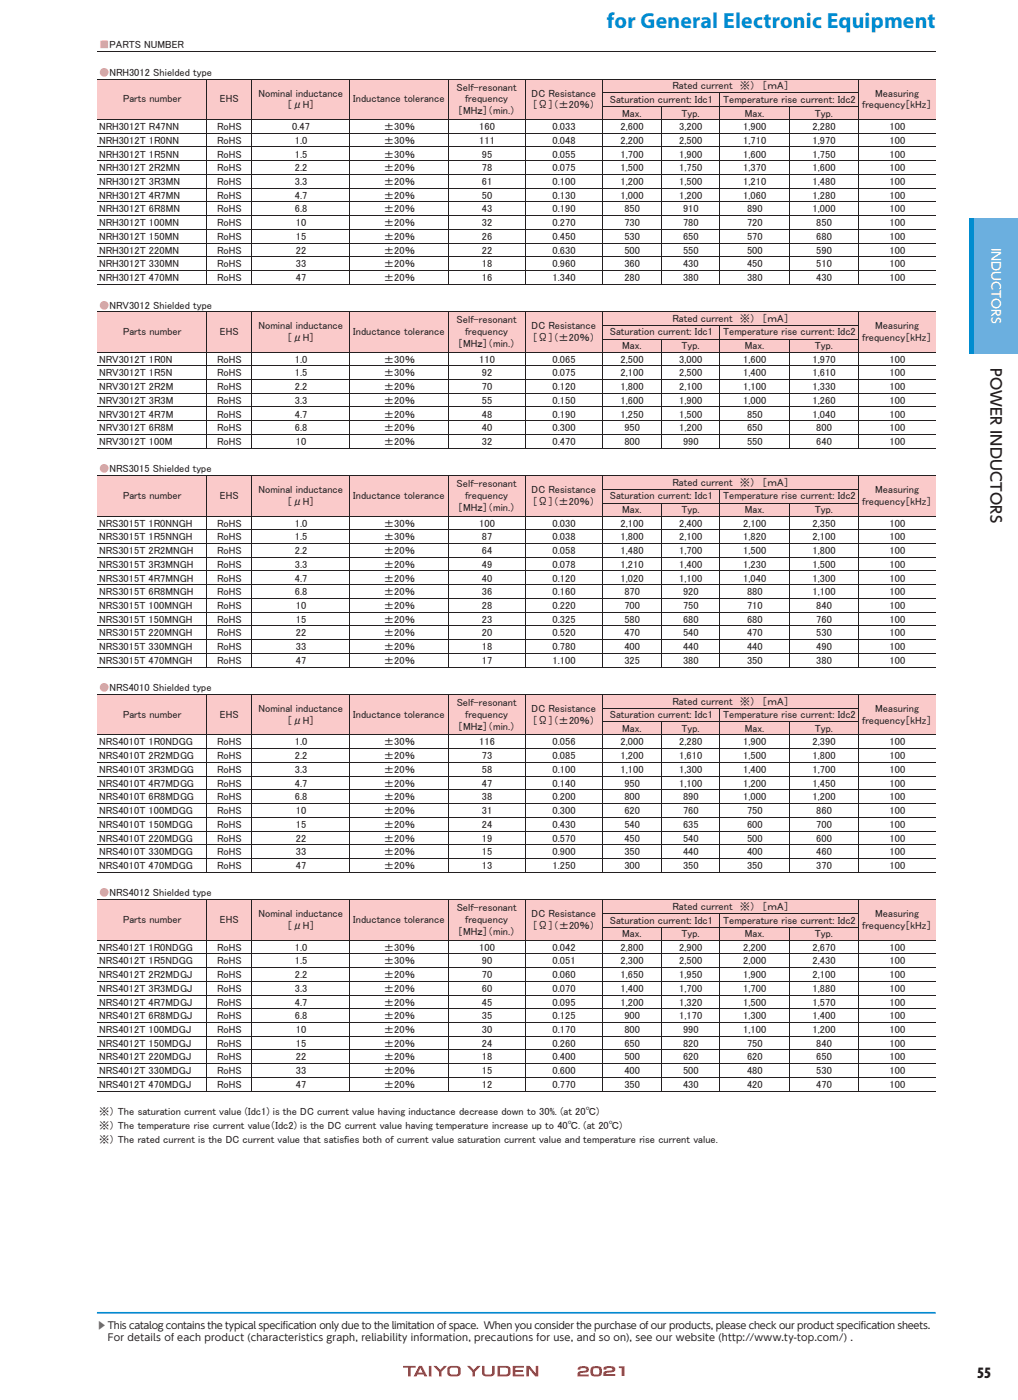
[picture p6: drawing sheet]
<svg xmlns="http://www.w3.org/2000/svg" width="210mm" height="289mm" viewBox="0 0 210 289" stroke-linecap="round" stroke-linejoin="round" font-family="sans-serif">
<defs><g id="words">
<text font-size="4.5" fill="#008cd0" x="125.2" y="5.8">for General Electronic Equipment</text>
<text font-size="3.3" fill="#231f20" x="201.6" y="284.4">55</text>
<text font-size="3" fill="#231f20" x="204.4" y="76" transform="rotate(90 204.4 76)">POWER INDUCTORS</text>
<text font-size="2.6" fill="#e42625" x="124.3" y="284.1">21</text>
<text font-size="2.5" fill="#fff" x="204.5" y="51.2" transform="rotate(90 204.5 51.2)">INDUCTORS</text>
<g font-size="2.1" fill="#f38a85">
<text x="20.5" y="10">■PARTS NUMBER</text>
<text x="20.5" y="15.7">●NRH3012 Shielded type</text>
<text x="20.5" y="63.7">●NRV3012 Shielded type</text>
<text x="20.5" y="97.5">●NRS3015 Shielded type</text>
<text x="20.5" y="142.7">●NRS4010 Shielded type</text>
<text x="20.5" y="185.1">●NRS4012 Shielded type</text>
</g>
<g font-size="2.1" fill="#231f20">
<text x="25.4" y="21.2">Parts number</text>
<text x="45.4" y="21.2">EHS</text>
<text x="53.3" y="20">Nominal inductance</text>
<text x="59.2" y="22.4">［μH］</text>
<text x="72.9" y="21.2">Inductance tolerance</text>
<text x="94.2" y="18.7">Self-resonant</text>
<text x="94.4" y="23.6">［MHｚ］（min.）</text>
<text x="96" y="21.2">frequency</text>
<text x="109.7" y="20">DC Resistance</text>
<text x="109.8" y="22.4">［Ω］（±20％）</text>
<text x="125.8" y="21.2">Saturation current: Idc1</text>
<text x="138.7" y="18.4">Rated current　※）　［ｍA］</text>
<text x="149.2" y="21.2">Temperature rise current: Idc2</text>
<text x="177.9" y="22.3">frequency［kHz］</text>
<text x="180.5" y="19.9">Measuring</text>
<text x="20.5" y="26.9">NRH3012T R47NN</text>
<text x="20.5" y="29.7">NRH3012T 1R0NN</text>
<text x="44.8" y="26.9">RoHS</text>
<text x="44.8" y="29.7">RoHS</text>
<text x="60.3" y="26.9">0.47</text>
<text x="60.8" y="29.7">1.0</text>
<text x="79.2" y="26.9">±30％</text>
<text x="79.2" y="29.7">±30％</text>
<text x="98.9" y="26.9">160</text>
<text x="98.9" y="29.7">111</text>
<text x="114" y="26.9">0.033</text>
<text x="114" y="29.7">0.048</text>
<text x="128" y="26.9">2,600</text>
<text x="128" y="29.7">2,200</text>
<text x="128.3" y="24.1">Max.</text>
<text x="140.1" y="26.9">3,200</text>
<text x="140.1" y="29.7">2,500</text>
<text x="140.6" y="24.1">Typ.</text>
<text x="153.3" y="26.9">1,900</text>
<text x="153.3" y="29.7">1,710</text>
<text x="153.6" y="24.1">Max.</text>
<text x="167.6" y="26.9">2,280</text>
<text x="167.6" y="29.7">1,970</text>
<text x="168.1" y="24.1">Typ.</text>
<text x="183.5" y="26.9">100</text>
<text x="183.5" y="29.7">100</text>
<text x="20.5" y="32.5">NRH3012T 1R5NN</text>
<text x="20.5" y="35.4">NRH3012T 2R2MN</text>
<text x="44.8" y="32.5">RoHS</text>
<text x="44.8" y="35.4">RoHS</text>
<text x="60.8" y="32.5">1.5</text>
<text x="60.8" y="35.4">2.2</text>
<text x="79.2" y="32.5">±30％</text>
<text x="79.2" y="35.4">±20％</text>
<text x="99.4" y="32.5">95</text>
<text x="99.4" y="35.4">78</text>
<text x="114" y="32.5">0.055</text>
<text x="114" y="35.4">0.075</text>
<text x="128" y="32.5">1,700</text>
<text x="128" y="35.4">1,500</text>
<text x="140.1" y="32.5">1,900</text>
<text x="140.1" y="35.4">1,750</text>
<text x="153.3" y="32.5">1,600</text>
<text x="153.3" y="35.4">1,370</text>
<text x="167.6" y="32.5">1,750</text>
<text x="167.6" y="35.4">1,600</text>
<text x="183.5" y="32.5">100</text>
<text x="183.5" y="35.4">100</text>
<text x="20.5" y="38.2">NRH3012T 3R3MN</text>
<text x="20.5" y="41">NRH3012T 4R7MN</text>
<text x="44.8" y="38.2">RoHS</text>
<text x="44.8" y="41">RoHS</text>
<text x="60.8" y="38.2">3.3</text>
<text x="60.8" y="41">4.7</text>
<text x="79.2" y="38.2">±20％</text>
<text x="79.2" y="41">±20％</text>
<text x="99.4" y="38.2">61</text>
<text x="99.4" y="41">50</text>
<text x="114" y="38.2">0.100</text>
<text x="114" y="41">0.130</text>
<text x="128" y="38.2">1,200</text>
<text x="128" y="41">1,000</text>
<text x="140.1" y="38.2">1,500</text>
<text x="140.1" y="41">1,200</text>
<text x="153.3" y="38.2">1,210</text>
<text x="153.3" y="41">1,060</text>
<text x="167.6" y="38.2">1,480</text>
<text x="167.6" y="41">1,280</text>
<text x="183.5" y="38.2">100</text>
<text x="183.5" y="41">100</text>
<text x="20.5" y="43.9">NRH3012T 6R8MN</text>
<text x="20.5" y="46.7">NRH3012T 100MN</text>
<text x="44.8" y="46.7">RoHS</text>
<text x="44.8" y="43.9">RoHS</text>
<text x="60.8" y="43.9">6.8</text>
<text x="61.1" y="46.7">10</text>
<text x="79.2" y="43.9">±20％</text>
<text x="79.2" y="46.7">±20％</text>
<text x="99.4" y="43.9">43</text>
<text x="99.4" y="46.7">32</text>
<text x="114" y="43.9">0.190</text>
<text x="114" y="46.7">0.270</text>
<text x="128.8" y="43.9">850</text>
<text x="128.8" y="46.7">730</text>
<text x="140.9" y="43.9">910</text>
<text x="140.9" y="46.7">780</text>
<text x="154.1" y="43.9">890</text>
<text x="154.1" y="46.7">720</text>
<text x="167.6" y="43.9">1,000</text>
<text x="168.4" y="46.7">850</text>
<text x="183.5" y="43.9">100</text>
<text x="183.5" y="46.7">100</text>
<text x="20.5" y="49.5">NRH3012T 150MN</text>
<text x="20.5" y="52.4">NRH3012T 220MN</text>
<text x="44.8" y="49.5">RoHS</text>
<text x="44.8" y="52.4">RoHS</text>
<text x="61.1" y="49.5">15</text>
<text x="61.1" y="52.4">22</text>
<text x="79.2" y="49.5">±20％</text>
<text x="79.2" y="52.4">±20％</text>
<text x="99.4" y="49.5">26</text>
<text x="99.4" y="52.4">22</text>
<text x="114" y="49.5">0.450</text>
<text x="114" y="52.4">0.630</text>
<text x="128.8" y="49.5">530</text>
<text x="128.8" y="52.4">500</text>
<text x="140.9" y="49.5">650</text>
<text x="140.9" y="52.4">550</text>
<text x="154.1" y="49.5">570</text>
<text x="154.1" y="52.4">500</text>
<text x="168.4" y="49.5">680</text>
<text x="168.4" y="52.4">590</text>
<text x="183.5" y="49.5">100</text>
<text x="183.5" y="52.4">100</text>
<text x="20.5" y="55.2">NRH3012T 330MN</text>
<text x="20.5" y="58">NRH3012T 470MN</text>
<text x="44.8" y="55.2">RoHS</text>
<text x="44.8" y="58">RoHS</text>
<text x="61.1" y="55.2">33</text>
<text x="61.1" y="58">47</text>
<text x="79.2" y="55.2">±20％</text>
<text x="79.2" y="58">±20％</text>
<text x="99.4" y="55.2">18</text>
<text x="99.4" y="58">16</text>
<text x="114" y="55.2">0.960</text>
<text x="114" y="58">1.340</text>
<text x="128.8" y="55.2">360</text>
<text x="128.8" y="58">280</text>
<text x="140.9" y="55.2">430</text>
<text x="140.9" y="58">380</text>
<text x="154.1" y="55.2">450</text>
<text x="154.1" y="58">380</text>
<text x="168.4" y="55.2">510</text>
<text x="168.4" y="58">430</text>
<text x="183.5" y="55.2">100</text>
<text x="183.5" y="58">100</text>
<text x="25.4" y="69.2">Parts number</text>
<text x="45.4" y="69.2">EHS</text>
<text x="53.3" y="68">Nominal inductance</text>
<text x="59.2" y="70.4">［μH］</text>
<text x="72.9" y="69.2">Inductance tolerance</text>
<text x="94.2" y="66.8">Self-resonant</text>
<text x="94.4" y="71.6">［MHｚ］（min.）</text>
<text x="96" y="69.2">frequency</text>
<text x="109.7" y="68">DC Resistance</text>
<text x="109.8" y="70.4">［Ω］（±20％）</text>
<text x="125.8" y="69.3">Saturation current: Idc1</text>
<text x="138.7" y="66.4">Rated current　※）　［ｍA］</text>
<text x="149.2" y="69.3">Temperature rise current: Idc2</text>
<text x="177.9" y="70.4">frequency［kHz］</text>
<text x="180.5" y="68">Measuring</text>
<text x="20.5" y="74.9">NRV3012T 1R0N</text>
<text x="20.5" y="77.7">NRV3012T 1R5N</text>
<text x="44.8" y="74.9">RoHS</text>
<text x="44.8" y="77.7">RoHS</text>
<text x="60.8" y="74.9">1.0</text>
<text x="60.8" y="77.7">1.5</text>
<text x="79.2" y="74.9">±30％</text>
<text x="79.2" y="77.7">±30％</text>
<text x="98.9" y="74.9">110</text>
<text x="99.4" y="77.7">92</text>
<text x="114" y="74.9">0.065</text>
<text x="114" y="77.7">0.075</text>
<text x="128" y="74.9">2,500</text>
<text x="128" y="77.7">2,100</text>
<text x="128.3" y="72.1">Max.</text>
<text x="140.1" y="74.9">3,000</text>
<text x="140.1" y="77.7">2,500</text>
<text x="140.6" y="72.1">Typ.</text>
<text x="153.3" y="74.9">1,600</text>
<text x="153.3" y="77.7">1,400</text>
<text x="153.6" y="72.1">Max.</text>
<text x="167.6" y="74.9">1,970</text>
<text x="167.6" y="77.7">1,610</text>
<text x="168.1" y="72.1">Typ.</text>
<text x="183.5" y="74.9">100</text>
<text x="183.5" y="77.7">100</text>
<text x="20.5" y="80.5">NRV3012T 2R2M</text>
<text x="20.5" y="83.4">NRV3012T 3R3M</text>
<text x="44.8" y="80.5">RoHS</text>
<text x="44.8" y="83.4">RoHS</text>
<text x="60.8" y="80.5">2.2</text>
<text x="60.8" y="83.4">3.3</text>
<text x="79.2" y="80.5">±20％</text>
<text x="79.2" y="83.4">±20％</text>
<text x="99.4" y="80.5">70</text>
<text x="99.4" y="83.4">55</text>
<text x="114" y="80.5">0.120</text>
<text x="114" y="83.4">0.150</text>
<text x="128" y="80.5">1,800</text>
<text x="128" y="83.4">1,600</text>
<text x="140.1" y="80.5">2,100</text>
<text x="140.1" y="83.4">1,900</text>
<text x="153.3" y="80.5">1,100</text>
<text x="153.3" y="83.4">1,000</text>
<text x="167.6" y="80.5">1,330</text>
<text x="167.6" y="83.4">1,260</text>
<text x="183.5" y="80.5">100</text>
<text x="183.5" y="83.4">100</text>
<text x="20.5" y="86.2">NRV3012T 4R7M</text>
<text x="20.5" y="89">NRV3012T 6R8M</text>
<text x="44.8" y="86.2">RoHS</text>
<text x="44.8" y="89">RoHS</text>
<text x="60.8" y="86.2">4.7</text>
<text x="60.8" y="89">6.8</text>
<text x="79.2" y="86.2">±20％</text>
<text x="79.2" y="89">±20％</text>
<text x="99.4" y="86.2">48</text>
<text x="99.4" y="89">40</text>
<text x="114" y="86.2">0.190</text>
<text x="114" y="89">0.300</text>
<text x="128" y="86.2">1,250</text>
<text x="128.8" y="89">950</text>
<text x="140.1" y="86.2">1,500</text>
<text x="140.1" y="89">1,200</text>
<text x="154.1" y="86.2">850</text>
<text x="154.1" y="89">650</text>
<text x="167.6" y="86.2">1,040</text>
<text x="168.4" y="89">800</text>
<text x="183.5" y="86.2">100</text>
<text x="183.5" y="89">100</text>
<text x="20.5" y="91.9">NRV3012T 100M</text>
<text x="44.8" y="91.9">RoHS</text>
<text x="61.1" y="91.9">10</text>
<text x="79.2" y="91.9">±20％</text>
<text x="99.4" y="91.9">32</text>
<text x="114" y="91.9">0.470</text>
<text x="128.8" y="91.9">800</text>
<text x="140.9" y="91.9">990</text>
<text x="154.1" y="91.9">550</text>
<text x="168.4" y="91.9">640</text>
<text x="183.5" y="91.9">100</text>
<text x="53.3" y="101.8">Nominal inductance</text>
<text x="94.2" y="100.6">Self-resonant</text>
<text x="109.7" y="101.8">DC Resistance</text>
<text x="138.7" y="100.3">Rated current　※）　［ｍA］</text>
<text x="180.5" y="101.8">Measuring</text>
<text x="25.4" y="103">Parts number</text>
<text x="45.4" y="103">EHS</text>
<text x="59.2" y="104.2">［μH］</text>
<text x="72.9" y="103">Inductance tolerance</text>
<text x="94.4" y="105.4">［MHｚ］（min.）</text>
<text x="96" y="103">frequency</text>
<text x="109.8" y="104.2">［Ω］（±20％）</text>
<text x="125.8" y="103.1">Saturation current: Idc1</text>
<text x="128.3" y="106">Max.</text>
<text x="140.6" y="106">Typ.</text>
<text x="149.2" y="103.1">Temperature rise current: Idc2</text>
<text x="153.6" y="106">Max.</text>
<text x="168.1" y="106">Typ.</text>
<text x="177.9" y="104.2">frequency［kHz］</text>
<text x="20.5" y="108.7">NRS3015T 1R0NNGH</text>
<text x="20.5" y="111.5">NRS3015T 1R5NNGH</text>
<text x="44.8" y="108.7">RoHS</text>
<text x="44.8" y="111.5">RoHS</text>
<text x="60.8" y="108.7">1.0</text>
<text x="60.8" y="111.5">1.5</text>
<text x="79.2" y="108.7">±30％</text>
<text x="79.2" y="111.5">±30％</text>
<text x="98.9" y="108.7">100</text>
<text x="99.4" y="111.5">87</text>
<text x="114" y="108.7">0.030</text>
<text x="114" y="111.5">0.038</text>
<text x="128" y="108.7">2,100</text>
<text x="128" y="111.5">1,800</text>
<text x="140.1" y="108.7">2,400</text>
<text x="140.1" y="111.5">2,100</text>
<text x="153.3" y="108.7">2,100</text>
<text x="153.3" y="111.5">1,820</text>
<text x="167.6" y="108.7">2,350</text>
<text x="167.6" y="111.5">2,100</text>
<text x="183.5" y="108.7">100</text>
<text x="183.5" y="111.5">100</text>
<text x="20.5" y="114.4">NRS3015T 2R2MNGH</text>
<text x="20.5" y="117.2">NRS3015T 3R3MNGH</text>
<text x="44.8" y="114.4">RoHS</text>
<text x="44.8" y="117.2">RoHS</text>
<text x="60.8" y="114.4">2.2</text>
<text x="60.8" y="117.2">3.3</text>
<text x="79.2" y="114.4">±20％</text>
<text x="79.2" y="117.2">±20％</text>
<text x="99.4" y="114.4">64</text>
<text x="99.4" y="117.2">49</text>
<text x="114" y="114.4">0.058</text>
<text x="114" y="117.2">0.078</text>
<text x="128" y="114.4">1,480</text>
<text x="128" y="117.2">1,210</text>
<text x="140.1" y="114.4">1,700</text>
<text x="140.1" y="117.2">1,400</text>
<text x="153.3" y="114.4">1,500</text>
<text x="153.3" y="117.2">1,230</text>
<text x="167.6" y="114.4">1,800</text>
<text x="167.6" y="117.2">1,500</text>
<text x="183.5" y="114.4">100</text>
<text x="183.5" y="117.2">100</text>
<text x="20.5" y="120">NRS3015T 4R7MNGH</text>
<text x="20.5" y="122.9">NRS3015T 6R8MNGH</text>
<text x="20.5" y="125.7">NRS3015T 100MNGH</text>
<text x="44.8" y="125.7">RoHS</text>
<text x="44.8" y="120">RoHS</text>
<text x="44.8" y="122.9">RoHS</text>
<text x="60.8" y="120">4.7</text>
<text x="60.8" y="122.9">6.8</text>
<text x="61.1" y="125.7">10</text>
<text x="79.2" y="120">±20％</text>
<text x="79.2" y="122.9">±20％</text>
<text x="79.2" y="125.7">±20％</text>
<text x="99.4" y="120">40</text>
<text x="99.4" y="122.9">36</text>
<text x="99.4" y="125.7">28</text>
<text x="114" y="120">0.120</text>
<text x="114" y="122.9">0.160</text>
<text x="114" y="125.7">0.220</text>
<text x="128" y="120">1,020</text>
<text x="128.8" y="125.7">700</text>
<text x="128.8" y="122.9">870</text>
<text x="140.1" y="120">1,100</text>
<text x="140.9" y="125.7">750</text>
<text x="140.9" y="122.9">920</text>
<text x="153.3" y="120">1,040</text>
<text x="154.1" y="125.7">710</text>
<text x="154.1" y="122.9">880</text>
<text x="167.6" y="120">1,300</text>
<text x="167.6" y="122.9">1,100</text>
<text x="168.4" y="125.7">840</text>
<text x="183.5" y="120">100</text>
<text x="183.5" y="122.9">100</text>
<text x="183.5" y="125.7">100</text>
<text x="20.5" y="128.5">NRS3015T 150MNGH</text>
<text x="20.5" y="131.4">NRS3015T 220MNGH</text>
<text x="44.8" y="128.5">RoHS</text>
<text x="44.8" y="131.4">RoHS</text>
<text x="61.1" y="128.5">15</text>
<text x="61.1" y="131.4">22</text>
<text x="79.2" y="128.5">±20％</text>
<text x="79.2" y="131.4">±20％</text>
<text x="99.4" y="128.5">23</text>
<text x="99.4" y="131.4">20</text>
<text x="114" y="128.5">0.325</text>
<text x="114" y="131.4">0.520</text>
<text x="128.8" y="128.5">580</text>
<text x="128.8" y="131.4">470</text>
<text x="140.9" y="128.5">680</text>
<text x="140.9" y="131.4">540</text>
<text x="154.1" y="128.5">680</text>
<text x="154.1" y="131.4">470</text>
<text x="168.4" y="128.5">760</text>
<text x="168.4" y="131.4">530</text>
<text x="183.5" y="128.5">100</text>
<text x="183.5" y="131.4">100</text>
<text x="20.5" y="134.2">NRS3015T 330MNGH</text>
<text x="20.5" y="137">NRS3015T 470MNGH</text>
<text x="44.8" y="134.2">RoHS</text>
<text x="44.8" y="137">RoHS</text>
<text x="61.1" y="134.2">33</text>
<text x="61.1" y="137">47</text>
<text x="79.2" y="134.2">±20％</text>
<text x="79.2" y="137">±20％</text>
<text x="99.4" y="134.2">18</text>
<text x="99.4" y="137">17</text>
<text x="114" y="134.2">0.780</text>
<text x="114" y="137">1.100</text>
<text x="128.8" y="134.2">400</text>
<text x="128.8" y="137">325</text>
<text x="140.9" y="134.2">440</text>
<text x="140.9" y="137">380</text>
<text x="154.1" y="134.2">440</text>
<text x="154.1" y="137">350</text>
<text x="168.4" y="134.2">490</text>
<text x="168.4" y="137">380</text>
<text x="183.5" y="134.2">100</text>
<text x="183.5" y="137">100</text>
<text x="25.4" y="148.2">Parts number</text>
<text x="45.4" y="148.2">EHS</text>
<text x="53.3" y="147">Nominal inductance</text>
<text x="59.2" y="149.4">［μH］</text>
<text x="72.9" y="148.2">Inductance tolerance</text>
<text x="94.2" y="145.8">Self-resonant</text>
<text x="96" y="148.2">frequency</text>
<text x="109.7" y="147">DC Resistance</text>
<text x="109.9" y="149.4">［Ω］（±20％）</text>
<text x="125.8" y="148.3">Saturation current: Idc1</text>
<text x="138.7" y="145.4">Rated current　※）　［ｍA］</text>
<text x="149.2" y="148.3">Temperature rise current: Idc2</text>
<text x="177.9" y="149.4">frequency［kHz］</text>
<text x="180.5" y="147">Measuring</text>
<text x="20.5" y="153.9">NRS4010T 1R0NDGG</text>
<text x="44.8" y="153.9">RoHS</text>
<text x="60.8" y="153.9">1.0</text>
<text x="79.2" y="153.9">±30％</text>
<text x="94.4" y="150.6">［MHｚ］（min.）</text>
<text x="98.9" y="153.9">116</text>
<text x="114" y="153.9">0.056</text>
<text x="128" y="153.9">2,000</text>
<text x="128.3" y="151.1">Max.</text>
<text x="140.1" y="153.9">2,280</text>
<text x="140.6" y="151.1">Typ.</text>
<text x="153.3" y="153.9">1,900</text>
<text x="153.6" y="151.1">Max.</text>
<text x="167.6" y="153.9">2,390</text>
<text x="168.1" y="151.1">Typ.</text>
<text x="183.5" y="153.9">100</text>
<text x="20.5" y="156.7">NRS4010T 2R2MDGG</text>
<text x="20.5" y="159.6">NRS4010T 3R3MDGG</text>
<text x="44.8" y="156.7">RoHS</text>
<text x="44.8" y="159.6">RoHS</text>
<text x="60.8" y="156.7">2.2</text>
<text x="60.8" y="159.6">3.3</text>
<text x="79.2" y="156.7">±20％</text>
<text x="79.2" y="159.6">±20％</text>
<text x="99.4" y="156.7">73</text>
<text x="99.4" y="159.6">58</text>
<text x="114" y="156.7">0.085</text>
<text x="114" y="159.6">0.100</text>
<text x="128" y="156.7">1,200</text>
<text x="128" y="159.6">1,100</text>
<text x="140.1" y="156.7">1,610</text>
<text x="140.1" y="159.6">1,300</text>
<text x="153.3" y="156.7">1,500</text>
<text x="153.3" y="159.6">1,400</text>
<text x="167.6" y="156.7">1,800</text>
<text x="167.6" y="159.6">1,700</text>
<text x="183.5" y="156.7">100</text>
<text x="183.5" y="159.6">100</text>
<text x="20.5" y="162.4">NRS4010T 4R7MDGG</text>
<text x="20.5" y="165.2">NRS4010T 6R8MDGG</text>
<text x="44.8" y="162.4">RoHS</text>
<text x="44.8" y="165.2">RoHS</text>
<text x="60.8" y="162.4">4.7</text>
<text x="60.8" y="165.2">6.8</text>
<text x="79.2" y="162.4">±20％</text>
<text x="79.2" y="165.2">±20％</text>
<text x="99.4" y="162.4">47</text>
<text x="99.4" y="165.2">38</text>
<text x="114" y="162.4">0.140</text>
<text x="114" y="165.2">0.200</text>
<text x="128.8" y="162.4">950</text>
<text x="128.8" y="165.2">800</text>
<text x="140.1" y="162.4">1,100</text>
<text x="140.9" y="165.2">890</text>
<text x="153.3" y="162.4">1,200</text>
<text x="153.3" y="165.2">1,000</text>
<text x="167.6" y="162.4">1,450</text>
<text x="167.6" y="165.2">1,200</text>
<text x="183.5" y="162.4">100</text>
<text x="183.5" y="165.2">100</text>
<text x="20.5" y="168.1">NRS4010T 100MDGG</text>
<text x="20.5" y="170.9">NRS4010T 150MDGG</text>
<text x="20.5" y="173.7">NRS4010T 220MDGG</text>
<text x="44.8" y="168.1">RoHS</text>
<text x="44.8" y="170.9">RoHS</text>
<text x="44.8" y="173.7">RoHS</text>
<text x="61.1" y="168.1">10</text>
<text x="61.1" y="170.9">15</text>
<text x="61.1" y="173.7">22</text>
<text x="79.2" y="168.1">±20％</text>
<text x="79.2" y="170.9">±20％</text>
<text x="79.2" y="173.7">±20％</text>
<text x="99.4" y="168.1">31</text>
<text x="99.4" y="170.9">24</text>
<text x="99.4" y="173.7">19</text>
<text x="114" y="168.1">0.300</text>
<text x="114" y="170.9">0.430</text>
<text x="114" y="173.7">0.570</text>
<text x="128.8" y="168.1">620</text>
<text x="128.8" y="170.9">540</text>
<text x="128.8" y="173.7">450</text>
<text x="140.9" y="168.1">760</text>
<text x="140.9" y="170.9">635</text>
<text x="140.9" y="173.7">540</text>
<text x="154.1" y="168.1">750</text>
<text x="154.1" y="170.9">600</text>
<text x="154.1" y="173.7">500</text>
<text x="168.4" y="168.1">860</text>
<text x="168.4" y="170.9">700</text>
<text x="168.4" y="173.7">600</text>
<text x="183.5" y="168.1">100</text>
<text x="183.5" y="170.9">100</text>
<text x="183.5" y="173.7">100</text>
<text x="20.5" y="176.6">NRS4010T 330MDGG</text>
<text x="20.5" y="179.4">NRS4010T 470MDGG</text>
<text x="44.8" y="176.6">RoHS</text>
<text x="44.8" y="179.4">RoHS</text>
<text x="61.1" y="176.6">33</text>
<text x="61.1" y="179.4">47</text>
<text x="79.2" y="176.6">±20％</text>
<text x="79.2" y="179.4">±20％</text>
<text x="99.4" y="176.6">15</text>
<text x="99.4" y="179.4">13</text>
<text x="114" y="176.6">0.900</text>
<text x="114" y="179.4">1.250</text>
<text x="128.8" y="176.6">350</text>
<text x="128.8" y="179.4">300</text>
<text x="140.9" y="176.6">440</text>
<text x="140.9" y="179.4">350</text>
<text x="154.1" y="176.6">400</text>
<text x="154.1" y="179.4">350</text>
<text x="168.4" y="176.6">460</text>
<text x="168.4" y="179.4">370</text>
<text x="183.5" y="176.6">100</text>
<text x="183.5" y="179.4">100</text>
<text x="25.4" y="190.5">Parts number</text>
<text x="45.4" y="190.5">EHS</text>
<text x="53.3" y="189.3">Nominal inductance</text>
<text x="59.2" y="191.7">［μH］</text>
<text x="72.9" y="190.5">Inductance tolerance</text>
<text x="94.2" y="188.1">Self-resonant</text>
<text x="96" y="190.5">frequency</text>
<text x="109.7" y="189.3">DC Resistance</text>
<text x="109.9" y="191.7">［Ω］（±20％）</text>
<text x="125.8" y="190.6">Saturation current: Idc1</text>
<text x="138.7" y="187.8">Rated current　※）　［ｍA］</text>
<text x="149.2" y="190.6">Temperature rise current: Idc2</text>
<text x="177.9" y="191.7">frequency［kHz］</text>
<text x="180.5" y="189.3">Measuring</text>
<text x="20.5" y="196.2">NRS4012T 1R0NDGG</text>
<text x="44.8" y="196.2">RoHS</text>
<text x="60.8" y="196.2">1.0</text>
<text x="79.2" y="196.2">±30％</text>
<text x="94.4" y="192.9">［MHｚ］（min.）</text>
<text x="98.9" y="196.2">100</text>
<text x="114" y="196.2">0.042</text>
<text x="128" y="196.2">2,800</text>
<text x="128.3" y="193.5">Max.</text>
<text x="140.1" y="196.2">2,900</text>
<text x="140.6" y="193.5">Typ.</text>
<text x="153.3" y="196.2">2,200</text>
<text x="153.6" y="193.5">Max.</text>
<text x="167.6" y="196.2">2,670</text>
<text x="168.1" y="193.5">Typ.</text>
<text x="183.5" y="196.2">100</text>
<text x="20.5" y="199.1">NRS4012T 1R5NDGG</text>
<text x="20.5" y="201.9">NRS4012T 2R2MDGJ</text>
<text x="44.8" y="199.1">RoHS</text>
<text x="44.8" y="201.9">RoHS</text>
<text x="60.8" y="199.1">1.5</text>
<text x="60.8" y="201.9">2.2</text>
<text x="79.2" y="199.1">±30％</text>
<text x="79.2" y="201.9">±20％</text>
<text x="99.4" y="199.1">90</text>
<text x="99.4" y="201.9">70</text>
<text x="114" y="199.1">0.051</text>
<text x="114" y="201.9">0.060</text>
<text x="128" y="199.1">2,300</text>
<text x="128" y="201.9">1,650</text>
<text x="140.1" y="199.1">2,500</text>
<text x="140.1" y="201.9">1,950</text>
<text x="153.3" y="199.1">2,000</text>
<text x="153.3" y="201.9">1,900</text>
<text x="167.6" y="199.1">2,430</text>
<text x="167.6" y="201.9">2,100</text>
<text x="183.5" y="199.1">100</text>
<text x="183.5" y="201.9">100</text>
<text x="20.5" y="204.7">NRS4012T 3R3MDGJ</text>
<text x="20.5" y="207.6">NRS4012T 4R7MDGJ</text>
<text x="44.8" y="204.7">RoHS</text>
<text x="44.8" y="207.6">RoHS</text>
<text x="60.8" y="204.7">3.3</text>
<text x="60.8" y="207.6">4.7</text>
<text x="79.2" y="204.7">±20％</text>
<text x="79.2" y="207.6">±20％</text>
<text x="99.4" y="204.7">60</text>
<text x="99.4" y="207.6">45</text>
<text x="114" y="204.7">0.070</text>
<text x="114" y="207.6">0.095</text>
<text x="128" y="204.7">1,400</text>
<text x="128" y="207.6">1,200</text>
<text x="140.1" y="204.7">1,700</text>
<text x="140.1" y="207.6">1,320</text>
<text x="153.3" y="204.7">1,700</text>
<text x="153.3" y="207.6">1,500</text>
<text x="167.6" y="204.7">1,880</text>
<text x="167.6" y="207.6">1,570</text>
<text x="183.5" y="204.7">100</text>
<text x="183.5" y="207.6">100</text>
<text x="20.5" y="210.4">NRS4012T 6R8MDGJ</text>
<text x="20.5" y="213.2">NRS4012T 100MDGJ</text>
<text x="44.8" y="213.2">RoHS</text>
<text x="44.8" y="210.4">RoHS</text>
<text x="60.8" y="210.4">6.8</text>
<text x="61.1" y="213.2">10</text>
<text x="79.2" y="210.4">±20％</text>
<text x="79.2" y="213.2">±20％</text>
<text x="99.4" y="210.4">35</text>
<text x="99.4" y="213.2">30</text>
<text x="114" y="210.4">0.125</text>
<text x="114" y="213.2">0.170</text>
<text x="128.8" y="210.4">900</text>
<text x="128.8" y="213.2">800</text>
<text x="140.1" y="210.4">1,170</text>
<text x="140.9" y="213.2">990</text>
<text x="153.3" y="210.4">1,300</text>
<text x="153.3" y="213.2">1,100</text>
<text x="167.6" y="210.4">1,400</text>
<text x="167.6" y="213.2">1,200</text>
<text x="183.5" y="210.4">100</text>
<text x="183.5" y="213.2">100</text>
<text x="20.5" y="216.1">NRS4012T 150MDGJ</text>
<text x="20.5" y="218.9">NRS4012T 220MDGJ</text>
<text x="20.5" y="221.7">NRS4012T 330MDGJ</text>
<text x="44.8" y="216.1">RoHS</text>
<text x="44.8" y="218.9">RoHS</text>
<text x="44.8" y="221.7">RoHS</text>
<text x="61.1" y="216.1">15</text>
<text x="61.1" y="218.9">22</text>
<text x="61.1" y="221.7">33</text>
<text x="79.2" y="216.1">±20％</text>
<text x="79.2" y="218.9">±20％</text>
<text x="79.2" y="221.7">±20％</text>
<text x="99.4" y="216.1">24</text>
<text x="99.4" y="218.9">18</text>
<text x="99.4" y="221.7">15</text>
<text x="114" y="216.1">0.260</text>
<text x="114" y="218.9">0.400</text>
<text x="114" y="221.7">0.600</text>
<text x="128.8" y="216.1">650</text>
<text x="128.8" y="218.9">500</text>
<text x="128.8" y="221.7">400</text>
<text x="140.9" y="216.1">820</text>
<text x="140.9" y="218.9">620</text>
<text x="140.9" y="221.7">500</text>
<text x="154.1" y="216.1">750</text>
<text x="154.1" y="218.9">620</text>
<text x="154.1" y="221.7">480</text>
<text x="168.4" y="216.1">840</text>
<text x="168.4" y="218.9">650</text>
<text x="168.4" y="221.7">530</text>
<text x="183.5" y="216.1">100</text>
<text x="183.5" y="218.9">100</text>
<text x="183.5" y="221.7">100</text>
<text x="20.5" y="224.6">NRS4012T 470MDGJ</text>
<text x="44.8" y="224.6">RoHS</text>
<text x="61.1" y="224.6">47</text>
<text x="79.2" y="224.6">±20％</text>
<text x="99.4" y="224.6">12</text>
<text x="114" y="224.6">0.770</text>
<text x="128.8" y="224.6">350</text>
<text x="140.9" y="224.6">430</text>
<text x="154.1" y="224.6">420</text>
<text x="168.4" y="224.6">470</text>
<text x="183.5" y="224.6">100</text>
<text x="20.4" y="233.1">※） The temperature rise current value（Idc2) is the DC current value having temperature increase up to 40℃. (at 20℃)</text>
<text x="20.5" y="230.2">※） The saturation current value (Idc1) is the DC current value having inductance decrease down to 30%. (at 20℃)</text>
<text x="20.4" y="235.9">※） The rated current is the DC current value that satisfies both of current value saturation current value and temperature rise current value.</text>
</g>
<text font-size="2" fill="#6c6d70" x="20" y="274.3">▶This catalog contains the typical specif</text>
<g font-size="2" fill="#231f20">
<text x="58.3" y="274.3">ication only due to the limitation of space. When you consider the purchase of our products, please check our product specif</text>
<text x="177.6" y="274.3">ication sheets.</text>
<text x="22.2" y="276.8">For details of each product (characteristics graph, reliability information, precautions for use, and so on), see our website (http://www.ty-top.com/) .</text>
</g>
</g></defs>
<path d="M20 271h173" fill="none" stroke="#008cd0" stroke-width=".35"/>
<g fill="#e42625">
<path d="M83.1 282h2.6v.3h-1v1.8h-.5v-1.8h-1.1z"/>
<path d="M88.5 282h.5v2.1h-.5z"/>
<path d="M89.4 282h.6l.8 .8 .8-.8h.6l-1.1 1.2v.9h-.5v-.9z"/>
<path d="M96.3 282h.7l.7 .8 .8-.8h.6l-1.1 1.2v.9h-.5v-.9z"/>
<path d="M99.4 282h.5l.1 1.5 .5 .2h.8l.2-.1v-1.6h.5v1.5a.77 .77 0 0 1-.8 .6h-.9a.77 .77 0 0 1-.9-.6z"/>
<path d="M105.8 282h2.3v.3h-1.8v.5h1.6v.4h-1.6v.5h1.8v.4h-2.3z"/>
<path d="M108.6 282h.6l1.3 1.6v-1.6h.5v2.1h-.6l-1.3-1.6v1.6h-.5z"/>
<path d="M119.3 282.3l.5-.2 .5-.1a.8 .8 0 0 1 .9 .1 .8 .8 0 0 1 .2 .9l-.4 .3-1.2 .1-.1 .3h1.8v.4h-2.4l.1-.8a2.25 2.25 0 0 1 1.6-.4l.1-.2-.2-.3h-.8l-.2 .4h-.5z"/>
<path d="M86.7 282.4l-.4 1h.9zM86.4 282h.6l1.1 2.1h-.5l-.2-.4h-1.3l-.2 .4h-.6z"/>
<path d="M92.8 282.5a1.03 1.03 0 0 0 .2 1.2 1.75 1.75 0 0 0 1.5-.1 1.09 1.09 0 0 0-.2-1.2 1.8 1.8 0 0 0-1.5 .1zM92.5 282.2a2.77 2.77 0 0 1 2.3 0 1.47 1.47 0 0 1 0 1.7 2.69 2.69 0 0 1-2.3 0 1.46 1.46 0 0 1 0-1.7z"/>
<path d="M103.2 282.3v1.4h1.4a.96 .96 0 0 0 0-1.3zM102.6 282h1.9a.75 .75 0 0 1 .8 .6v.9a.77 .77 0 0 1-.8 .6h-1.9z"/>
<path d="M122.4 282.5v.2a.67 .67 0 0 0-.1 .7 .67 .67 0 0 0 .7 .4l.3-.1a1.01 1.01 0 0 0 .2-1.2zM121.9 282.3a2.01 2.01 0 0 1 2.1 0l.1 .3a1.1 1.1 0 0 1-.6 1.5 1.34 1.34 0 0 1-1.7-.6z"/>
</g>
<path d="M200 45h10.1v28h-10.1z" fill="#6bafdf"/>
<path d="M200 45h1v28h-1z" fill="#008cd0"/>
<path d="M20.1 10.6h172.9" fill="none" stroke="#231f20" stroke-width=".21"/>
<g fill="#facaca">
<path d="M20.1 16.3h172.9v8.4h-172.9z"/>
<path d="M20.1 64.3h172.9v8.4h-172.9z"/>
<path d="M20.1 98.2h172.9v8.3h-172.9z"/>
<path d="M20.1 143.3h172.9v8.4h-172.9z"/>
<path d="M20.1 185.7h172.9v8.4h-172.9z"/>
</g>
<g fill="none" stroke="#231f20" stroke-width=".21">
<path d="M20.1 16.3h172.9M42.5 16.4v42.4M51.9 16.4v42.4M72.2 16.4v42.4M92.4 16.4v42.4M108.4 16.4v42.4M124.3 16.4v42.4M124.4 19.1h52.8M148.5 19.2v39.6M177.1 16.4v42.4M20.1 24.7h172.9M20.1 27.5h172.9"/>
<path d="M20.1 30.3h172.9M20.1 33.2h172.9M20.1 36h172.9M20.1 38.8h172.9M124.4 22h52.8M136.4 22.1v36.7M162.8 22.1v36.7M20.1 41.7h172.9M20.1 44.5h172.9M20.1 47.3h172.9M20.1 50.2h172.9M20.1 53h172.9"/>
<path d="M20.1 55.8h172.9M20.1 58.7h172.9M20.1 64.3h172.9M20.1 72.7h172.9M20.1 75.5h172.9M20.1 78.3h172.9M42.5 64.4v28.2M51.9 64.4v28.2M72.2 64.4v28.2M92.4 64.4v28.2M108.4 64.4v28.2M124.3 64.4v28.2"/>
<path d="M124.4 67.2h52.8M124.4 70h52.8M136.4 70.1v22.5M148.5 67.3v25.3M162.8 70.1v22.5M177.1 64.4v28.2M20.1 81.2h172.9M20.1 84h172.9M20.1 86.8h172.9M20.1 89.7h172.9M20.1 92.5h172.9M20.1 98.2h172.9"/>
<path d="M42.5 98.3v39.5M51.9 98.3v39.5M72.2 98.3v39.5M92.4 98.3v39.5M108.4 98.3v39.5M124.3 98.3v39.5M177.1 98.3v39.5M20.1 106.5h172.9M20.1 109.4h172.9M20.1 112.2h172.9M20.1 115h172.9M20.1 117.9h172.9"/>
<path d="M124.4 101h52.8M124.4 103.9h52.8M136.4 103.9v33.9M148.5 101.1v36.7M162.8 103.9v33.9M20.1 120.7h172.9M20.1 123.5h172.9M20.1 126.4h172.9M20.1 129.2h172.9M20.1 132h172.9M20.1 134.9h172.9M20.1 137.7h172.9"/>
<path d="M20.1 143.4h172.9M20.1 151.7h172.9M20.1 154.5h172.9M20.1 157.4h172.9M42.5 143.5v36.7M51.9 143.5v36.7M72.2 143.5v36.7M92.4 143.5v36.7M108.4 143.5v36.7M124.3 143.5v36.7M124.4 146.2h52.8M124.4 149h52.8"/>
<path d="M136.4 149.1v31.1M148.5 146.3v33.9M162.8 149.1v31.1M177.1 143.5v36.7M20.1 160.2h172.9M20.1 163.1h172.9M20.1 165.9h172.9M20.1 168.7h172.9M20.1 171.6h172.9M20.1 174.4h172.9M20.1 177.2h172.9M20.1 180.1h172.9"/>
<path d="M20.1 185.7h172.9M20.1 194.1h172.9M20.1 196.9h172.9M20.1 199.7h172.9M42.5 185.8v39.5M51.9 185.8v39.5M72.2 185.8v39.5M92.4 185.8v39.5M108.4 185.8v39.5M124.3 185.8v39.5M124.4 188.6h52.8M124.4 191.4h52.8"/>
<path d="M136.4 191.5v33.8M148.5 188.7v36.6M162.8 191.5v33.8M177.1 185.8v39.5M20.1 202.6h172.9M20.1 205.4h172.9M20.1 208.2h172.9M20.1 211.1h172.9M20.1 213.9h172.9M20.1 216.7h172.9M20.1 219.6h172.9M20.1 222.4h172.9"/>
<path d="M20.1 225.2h172.9"/>
</g>
<use href="#words"/>
</svg>
